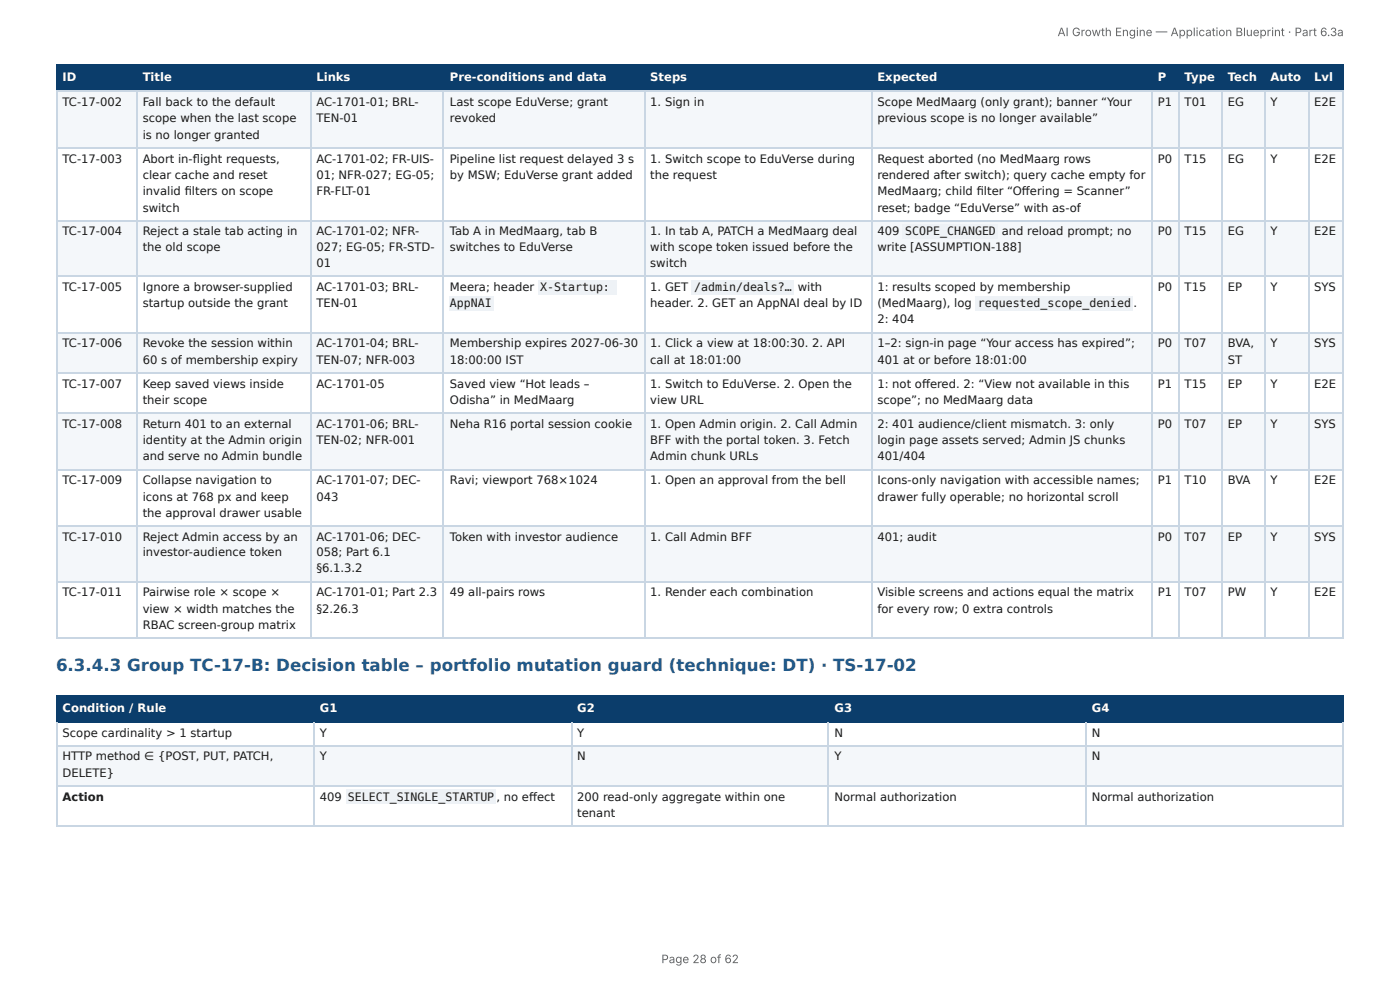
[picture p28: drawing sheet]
<svg xmlns="http://www.w3.org/2000/svg" width="297mm" height="210mm" viewBox="0 0 297 210" stroke-linecap="round" stroke-linejoin="round" font-family="sans-serif">
<defs><g id="words">
<text font-size="3.5" fill="#1f5a8c" x="11.9" y="142.6">6.3.4.3 Group TC-17-B: Decision table – portfolio mutation guard (technique: DT) · TS-17-02</text>
<g font-size="2.5" fill="#666">
<text x="224.6" y="7.7">AI Growth Engine — Application Blueprint · Part 6.3a</text>
<text x="140.5" y="204.5">Page 28 of 62</text>
</g>
<g font-size="2.5" fill="#fff">
<text x="13.3" y="17.2">ID</text>
<text x="30.3" y="17.2">Title</text>
<text x="67.2" y="17.2">Links</text>
<text x="95.6" y="17.2">Pre-conditions and data</text>
<text x="138.1" y="17.2">Steps</text>
<text x="186.3" y="17.2">Expected</text>
<text x="245.9" y="17.2">P</text>
<text x="251.6" y="17.2">Type</text>
<text x="260.8" y="17.2">Tech</text>
<text x="269.9" y="17.2">Auto</text>
<text x="279.1" y="17.2">Lvl</text>
<text x="13.3" y="151.1">Condition / Rule</text>
<text x="67.9" y="151.1">G1</text>
<text x="122.6" y="151.1">G2</text>
<text x="177.3" y="151.1">G3</text>
<text x="231.9" y="151.1">G4</text>
</g>
<g font-size="2.5" fill="#1a1a1a">
<text x="13.3" y="22.5">TC-17-002</text>
<text x="30.3" y="22.5">Fall back to the default</text>
<text x="67.2" y="22.5">AC-1701-01; BRL-</text>
<text x="95.6" y="22.5">Last scope EduVerse; grant</text>
<text x="138.1" y="22.5">1. Sign in</text>
<text x="186.3" y="22.5">Scope MedMaarg (only grant); banner “Your</text>
<text x="245.9" y="22.5">P1</text>
<text x="251.6" y="22.5">T01</text>
<text x="260.8" y="22.5">EG</text>
<text x="269.9" y="22.5">Y</text>
<text x="279.1" y="22.5">E2E</text>
<text x="30.3" y="26">scope when the last scope</text>
<text x="30.3" y="29.5">is no longer granted</text>
<text x="67.2" y="26">TEN-01</text>
<text x="95.6" y="26">revoked</text>
<text x="186.3" y="26">previous scope is no longer available”</text>
<text x="13.3" y="34.5">TC-17-003</text>
<text x="30.3" y="34.5">Abort in-fl ight requests,</text>
<text x="67.2" y="34.5">AC-1701-02; FR-UIS-</text>
<text x="95.6" y="34.5">Pipeline list request delayed 3 s</text>
<text x="138.1" y="34.5">1. Switch scope to EduVerse during</text>
<text x="186.3" y="34.5">Request aborted (no MedMaarg rows</text>
<text x="245.9" y="34.5">P0</text>
<text x="251.6" y="34.5">T15</text>
<text x="260.8" y="34.5">EG</text>
<text x="269.9" y="34.5">Y</text>
<text x="279.1" y="34.5">E2E</text>
<text x="30.3" y="38">clear cache and reset</text>
<text x="30.3" y="41.5">invalid fi lters on scope</text>
<text x="67.2" y="38">01; NFR-027; EG-05;</text>
<text x="67.2" y="41.5">FR-FLT-01</text>
<text x="95.6" y="38">by MSW; EduVerse grant added</text>
<text x="138.1" y="38">the request</text>
<text x="186.3" y="38">rendered after switch); query cache empty for</text>
<text x="186.3" y="41.5">MedMaarg; child fi lter “Off ering = Scanner”</text>
<text x="30.3" y="44.9">switch</text>
<text x="186.3" y="44.9">reset; badge “EduVerse” with as-of</text>
<text x="13.3" y="50">TC-17-004</text>
<text x="30.3" y="50">Reject a stale tab acting in</text>
<text x="30.3" y="53.2">the old scope</text>
<text x="67.2" y="50">AC-1701-02; NFR-</text>
<text x="67.2" y="53.2">027; EG-05; FR-STD-</text>
<text x="95.6" y="50">Tab A in MedMaarg, tab B</text>
<text x="95.6" y="53.2">switches to EduVerse</text>
<text x="138.1" y="50">1. In tab A, PATCH a MedMaarg deal</text>
<text x="138.1" y="53.2">with scope token issued before the</text>
<text x="186.3" y="50">409</text>
<text x="186.3" y="53.2">write [ASSUMPTION-188]</text>
<text x="192.3" y="50">SCOPE_CHANGED</text>
<text x="212.8" y="50">and reload prompt; no</text>
<text x="245.9" y="50">P0</text>
<text x="251.6" y="50">T15</text>
<text x="260.8" y="50">EG</text>
<text x="269.9" y="50">Y</text>
<text x="279.1" y="50">E2E</text>
<text x="67.2" y="56.7">01</text>
<text x="138.1" y="56.7">switch</text>
<text x="13.3" y="61.8">TC-17-005</text>
<text x="30.3" y="61.8">Ignore a browser-supplied</text>
<text x="30.3" y="65.2">startup outside the grant</text>
<text x="67.2" y="61.8">AC-1701-03; BRL-</text>
<text x="67.2" y="65.2">TEN-01</text>
<text x="95.6" y="61.8">Meera; header</text>
<text x="95.6" y="65.2">AppNAI</text>
<text x="114.7" y="61.8">X-Startup:</text>
<text x="138.1" y="61.8">1. GET</text>
<text x="138.1" y="65.2">header. 2. GET an AppNAI deal by ID</text>
<text x="147.5" y="61.8">/admin/deals?…</text>
<text x="169.4" y="61.8">with</text>
<text x="186.3" y="61.8">1: results scoped by membership</text>
<text x="186.3" y="65.2">(MedMaarg), log</text>
<text x="207.7" y="65.2">requested_scope_denied</text>
<text x="240.7" y="65.2">.</text>
<text x="245.9" y="61.8">P0</text>
<text x="251.6" y="61.8">T15</text>
<text x="260.8" y="61.8">EP</text>
<text x="269.9" y="61.8">Y</text>
<text x="279.1" y="61.8">SYS</text>
<text x="186.3" y="68.7">2: 404</text>
<text x="13.3" y="73.8">TC-17-006</text>
<text x="30.3" y="73.8">Revoke the session within</text>
<text x="30.3" y="77.2">60 s of membership expiry</text>
<text x="67.2" y="73.8">AC-1701-04; BRL-</text>
<text x="67.2" y="77.2">TEN-07; NFR-003</text>
<text x="95.6" y="73.8">Membership expires 2027-06-30</text>
<text x="95.6" y="77.2">18:00:00 IST</text>
<text x="138.1" y="73.8">1. Click a view at 18:00:30. 2. API</text>
<text x="138.1" y="77.2">call at 18:01:00</text>
<text x="186.3" y="73.8">1–2: sign-in page “Your access has expired”;</text>
<text x="186.3" y="77.2">401 at or before 18:01:00</text>
<text x="245.9" y="73.8">P0</text>
<text x="251.6" y="73.8">T07</text>
<text x="260.8" y="73.8">BVA,</text>
<text x="260.8" y="77.2">ST</text>
<text x="269.9" y="73.8">Y</text>
<text x="279.1" y="73.8">SYS</text>
<text x="13.3" y="82.3">TC-17-007</text>
<text x="30.3" y="82.3">Keep saved views inside</text>
<text x="67.2" y="82.3">AC-1701-05</text>
<text x="95.6" y="82.3">Saved view “Hot leads –</text>
<text x="138.1" y="82.3">1. Switch to EduVerse. 2. Open the</text>
<text x="186.3" y="82.3">1: not off ered. 2: “View not available in this</text>
<text x="245.9" y="82.3">P1</text>
<text x="251.6" y="82.3">T15</text>
<text x="260.8" y="82.3">EP</text>
<text x="269.9" y="82.3">Y</text>
<text x="279.1" y="82.3">E2E</text>
<text x="30.3" y="85.8">their scope</text>
<text x="95.6" y="85.8">Odisha” in MedMaarg</text>
<text x="138.1" y="85.8">view URL</text>
<text x="186.3" y="85.8">scope”; no MedMaarg data</text>
<text x="13.3" y="90.8">TC-17-008</text>
<text x="30.3" y="90.8">Return 401 to an external</text>
<text x="30.3" y="94.3">identity at the Admin origin</text>
<text x="67.2" y="90.8">AC-1701-06; BRL-</text>
<text x="67.2" y="94.3">TEN-02; NFR-001</text>
<text x="95.6" y="90.8">Neha R16 portal session cookie</text>
<text x="138.1" y="90.8">1. Open Admin origin. 2. Call Admin</text>
<text x="138.1" y="94.3">BFF with the portal token. 3. Fetch</text>
<text x="186.3" y="90.8">2: 401 audience/client mismatch. 3: only</text>
<text x="186.3" y="94.3">login page assets served; Admin JS chunks</text>
<text x="245.9" y="90.8">P0</text>
<text x="251.6" y="90.8">T07</text>
<text x="260.8" y="90.8">EP</text>
<text x="269.9" y="90.8">Y</text>
<text x="279.1" y="90.8">SYS</text>
<text x="30.3" y="97.8">and serve no Admin bundle</text>
<text x="138.1" y="97.8">Admin chunk URLs</text>
<text x="186.3" y="97.8">401/404</text>
<text x="13.3" y="102.9">TC-17-009</text>
<text x="30.3" y="102.9">Collapse navigation to</text>
<text x="30.3" y="106.3">icons at 768 px and keep</text>
<text x="67.2" y="102.9">AC-1701-07; DEC-</text>
<text x="67.2" y="106.3">043</text>
<text x="95.6" y="102.9">Ravi; viewport 768×1024</text>
<text x="138.1" y="102.9">1. Open an approval from the bell</text>
<text x="186.3" y="102.9">Icons-only navigation with accessible names;</text>
<text x="186.3" y="106.3">drawer fully operable; no horizontal scroll</text>
<text x="245.9" y="102.9">P1</text>
<text x="251.6" y="102.9">T10</text>
<text x="260.8" y="102.9">BVA</text>
<text x="269.9" y="102.9">Y</text>
<text x="279.1" y="102.9">E2E</text>
<text x="30.3" y="109.8">the approval drawer usable</text>
<text x="13.3" y="114.9">TC-17-010</text>
<text x="30.3" y="114.9">Reject Admin access by an</text>
<text x="30.3" y="118.1">investor-audience token</text>
<text x="67.2" y="114.9">AC-1701-06; DEC-</text>
<text x="67.2" y="118.1">058; Part 6.1</text>
<text x="95.6" y="114.9">Token with investor audience</text>
<text x="138.1" y="114.9">1. Call Admin BFF</text>
<text x="186.3" y="114.9">401; audit</text>
<text x="245.9" y="114.9">P0</text>
<text x="251.6" y="114.9">T07</text>
<text x="260.8" y="114.9">EP</text>
<text x="269.9" y="114.9">Y</text>
<text x="279.1" y="114.9">SYS</text>
<text x="67.2" y="121.5">§6.1.3.2</text>
<text x="13.3" y="126.6">TC-17-011</text>
<text x="30.3" y="126.6">Pairwise role × scope ×</text>
<text x="30.3" y="130.1">view × width matches the</text>
<text x="67.2" y="126.6">AC-1701-01; Part 2.3</text>
<text x="67.2" y="130.1">§2.26.3</text>
<text x="95.6" y="126.6">49 all-pairs rows</text>
<text x="138.1" y="126.6">1. Render each combination</text>
<text x="186.3" y="126.6">Visible screens and actions equal the matrix</text>
<text x="186.3" y="130.1">for every row; 0 extra controls</text>
<text x="245.9" y="126.6">P1</text>
<text x="251.6" y="126.6">T07</text>
<text x="260.8" y="126.6">PW</text>
<text x="269.9" y="126.6">Y</text>
<text x="279.1" y="126.6">E2E</text>
<text x="30.3" y="133.6">RBAC screen-group matrix</text>
<text x="13.3" y="156.4">Scope cardinality &gt; 1 startup</text>
<text x="13.3" y="161.5">HTTP method ∈ {POST, PUT, PATCH,</text>
<text x="67.9" y="156.4">Y</text>
<text x="67.9" y="161.5">Y</text>
<text x="122.6" y="156.4">Y</text>
<text x="122.6" y="161.5">N</text>
<text x="177.3" y="156.4">N</text>
<text x="177.3" y="161.5">Y</text>
<text x="231.9" y="156.4">N</text>
<text x="231.9" y="161.5">N</text>
<text x="13.3" y="164.9">DELETE}</text>
<text x="13.3" y="170">Action</text>
<text x="67.9" y="170">409</text>
<text x="73.9" y="170">SELECT_SINGLE_STARTUP</text>
<text x="105.4" y="170">, no eff ect</text>
<text x="122.6" y="170">200 read-only aggregate within one</text>
<text x="122.6" y="173.5">tenant</text>
<text x="177.3" y="170">Normal authorization</text>
<text x="231.9" y="170">Normal authorization</text>
</g>
</g></defs>
<g fill="#0b3d6b">
<path d="M12.1 14h16.9v5.3h-16.9z"/>
<path d="M29 14h36.9v5.3h-36.9z"/>
<path d="M65.9 14h28.4v5.3h-28.4z"/>
<path d="M94.3 14h42.5v5.3h-42.5z"/>
<path d="M136.8 14h48.2v5.3h-48.2z"/>
<path d="M185 14h59.6v5.3h-59.6z"/>
<path d="M244.6 14h5.7v5.3h-5.7z"/>
<path d="M250.3 14h9.3v5.3h-9.3z"/>
<path d="M259.6 14h9v5.3h-9z"/>
<path d="M268.6 14h9.2v5.3h-9.2z"/>
<path d="M277.8 14h7.6v5.3h-7.6z"/>
</g>
<g fill="#f4f7fa">
<path d="M12.1 19.3h16.9v12h-16.9z"/>
<path d="M29 19.3h36.9v12h-36.9z"/>
<path d="M65.9 19.3h28.4v12h-28.4z"/>
<path d="M94.3 19.3h42.5v12h-42.5z"/>
<path d="M136.8 19.3h48.2v12h-48.2z"/>
<path d="M185 19.3h59.6v12h-59.6z"/>
<path d="M244.6 19.3h5.7v12h-5.7z"/>
<path d="M250.3 19.3h9.3v12h-9.3z"/>
<path d="M259.6 19.3h9v12h-9z"/>
<path d="M268.6 19.3h9.2v12h-9.2z"/>
<path d="M277.8 19.3h7.6v12h-7.6z"/>
<path d="M12.1 46.8h16.9v12h-16.9z"/>
<path d="M29 46.8h36.9v12h-36.9z"/>
<path d="M65.9 46.8h28.4v12h-28.4z"/>
<path d="M94.3 46.8h42.5v12h-42.5z"/>
<path d="M136.8 46.8h48.2v12h-48.2z"/>
<path d="M185 46.8h59.6v12h-59.6z"/>
<path d="M244.6 46.8h5.7v12h-5.7z"/>
<path d="M250.3 46.8h9.3v12h-9.3z"/>
<path d="M259.6 46.8h9v12h-9z"/>
<path d="M268.6 46.8h9.2v12h-9.2z"/>
<path d="M277.8 46.8h7.6v12h-7.6z"/>
<path d="M12.1 70.8h16.9v8.5h-16.9z"/>
<path d="M29 70.8h36.9v8.5h-36.9z"/>
<path d="M65.9 70.8h28.4v8.5h-28.4z"/>
<path d="M94.3 70.8h42.5v8.5h-42.5z"/>
<path d="M136.8 70.8h48.2v8.5h-48.2z"/>
<path d="M185 70.8h59.6v8.5h-59.6z"/>
<path d="M244.6 70.8h5.7v8.5h-5.7z"/>
<path d="M250.3 70.8h9.3v8.5h-9.3z"/>
<path d="M259.6 70.8h9v8.5h-9z"/>
<path d="M268.6 70.8h9.2v8.5h-9.2z"/>
<path d="M277.8 70.8h7.6v8.5h-7.6z"/>
<path d="M12.1 87.6h16.9v12h-16.9z"/>
<path d="M29 87.6h36.9v12h-36.9z"/>
<path d="M65.9 87.6h28.4v12h-28.4z"/>
<path d="M94.3 87.6h42.5v12h-42.5z"/>
<path d="M136.8 87.6h48.2v12h-48.2z"/>
<path d="M185 87.6h59.6v12h-59.6z"/>
<path d="M244.6 87.6h5.7v12h-5.7z"/>
<path d="M250.3 87.6h9.3v12h-9.3z"/>
<path d="M259.6 87.6h9v12h-9z"/>
<path d="M268.6 87.6h9.2v12h-9.2z"/>
<path d="M277.8 87.6h7.6v12h-7.6z"/>
<path d="M12.1 111.6h16.9v12h-16.9z"/>
<path d="M29 111.6h36.9v12h-36.9z"/>
<path d="M65.9 111.6h28.4v12h-28.4z"/>
<path d="M94.3 111.6h42.5v12h-42.5z"/>
<path d="M136.8 111.6h48.2v12h-48.2z"/>
<path d="M185 111.6h59.6v12h-59.6z"/>
<path d="M244.6 111.6h5.7v12h-5.7z"/>
<path d="M250.3 111.6h9.3v12h-9.3z"/>
<path d="M259.6 111.6h9v12h-9z"/>
<path d="M268.6 111.6h9.2v12h-9.2z"/>
<path d="M277.8 111.6h7.6v12h-7.6z"/>
</g>
<g fill="none" stroke="#0b3d6b" stroke-width=".23">
<path d="M11.9 13.9h273.5M11.9 19.4h273.5M12 13.8v5.7M29.1 13.8v5.7M66 13.8v5.7M94.2 13.8v5.7M136.9 13.8v5.7M185.1 13.8v5.7M244.7 13.8v5.7M250.5 13.8v5.7M259.5 13.8v5.7M268.7 13.8v5.7"/>
<path d="M277.9 13.8v5.7"/>
</g>
<path d="M285.3 13.8v5.7" fill="none" stroke="#0b3d6b" stroke-width=".21"/>
<g fill="none" stroke="#c9d6e3" stroke-width=".23">
<path d="M11.9 19.4h273.5M12 19.5v116.1M29.1 19.5v116.1M66 19.5v116.1M94.2 19.5v116.1M136.9 19.5v116.1M185.1 19.5v116.1M244.7 19.5v116.1M250.5 19.5v116.1M259.5 19.5v116.1M268.7 19.5v116.1M277.9 19.5v116.1"/>
<path d="M11.9 31.4h273.5M11.9 46.9h273.5M11.9 58.7h273.5M11.9 70.7h273.5M11.9 79.2h273.5M11.9 87.7h273.5M11.9 99.7h273.5M11.9 111.7h273.5M11.9 123.5h273.5M11.9 135.5h273.5"/>
</g>
<path d="M285.3 19.5v116.1" fill="none" stroke="#c9d6e3" stroke-width=".21"/>
<g fill="#0b3d6b">
<path d="M12.1 147.9h54.5v5.5h-54.5z"/>
<path d="M66.6 147.9h54.7v5.5h-54.7z"/>
<path d="M121.3 147.9h54.7v5.5h-54.7z"/>
<path d="M176 147.9h54.7v5.5h-54.7z"/>
<path d="M230.7 147.9h54.7v5.5h-54.7z"/>
</g>
<g fill="#f4f7fa">
<path d="M12.1 158.5h54.5v8.3h-54.5z"/>
<path d="M66.6 158.5h54.7v8.3h-54.7z"/>
<path d="M121.3 158.5h54.7v8.3h-54.7z"/>
<path d="M176 158.5h54.7v8.3h-54.7z"/>
<path d="M230.7 158.5h54.7v8.3h-54.7z"/>
</g>
<path d="M11.9 147.7h273.5M11.9 153.3h273.5M12 147.6v5.8M66.7 147.6v5.8M121.4 147.6v5.8M175.9 147.6v5.8M230.6 147.6v5.8" fill="none" stroke="#0b3d6b" stroke-width=".23"/>
<path d="M285.3 147.6v5.8" fill="none" stroke="#0b3d6b" stroke-width=".21"/>
<path d="M11.9 158.4h273.5M12 153.4v22.2M66.7 153.4v22.2M121.4 153.4v22.2M175.9 153.4v22.2M230.6 153.4v22.2M11.9 166.9h273.5M11.9 175.4h273.5" fill="none" stroke="#c9d6e3" stroke-width=".23"/>
<path d="M285.3 153.4v22.2" fill="none" stroke="#c9d6e3" stroke-width=".21"/>
<g fill="#eef2f6">
<path d="M191.7 47.7h20.3v3h-20.3z"/>
<path d="M114.4 59.5h16.6v3h-16.6z"/>
<path d="M95.5 62.9h9.4v3h-9.4z"/>
<path d="M146.9 59.5h21.7v3h-21.7z"/>
<path d="M207.2 62.9h33.4v3h-33.4z"/>
<path d="M73.5 167.7h31.9v3h-31.9z"/>
</g>
<use href="#words"/>
</svg>
